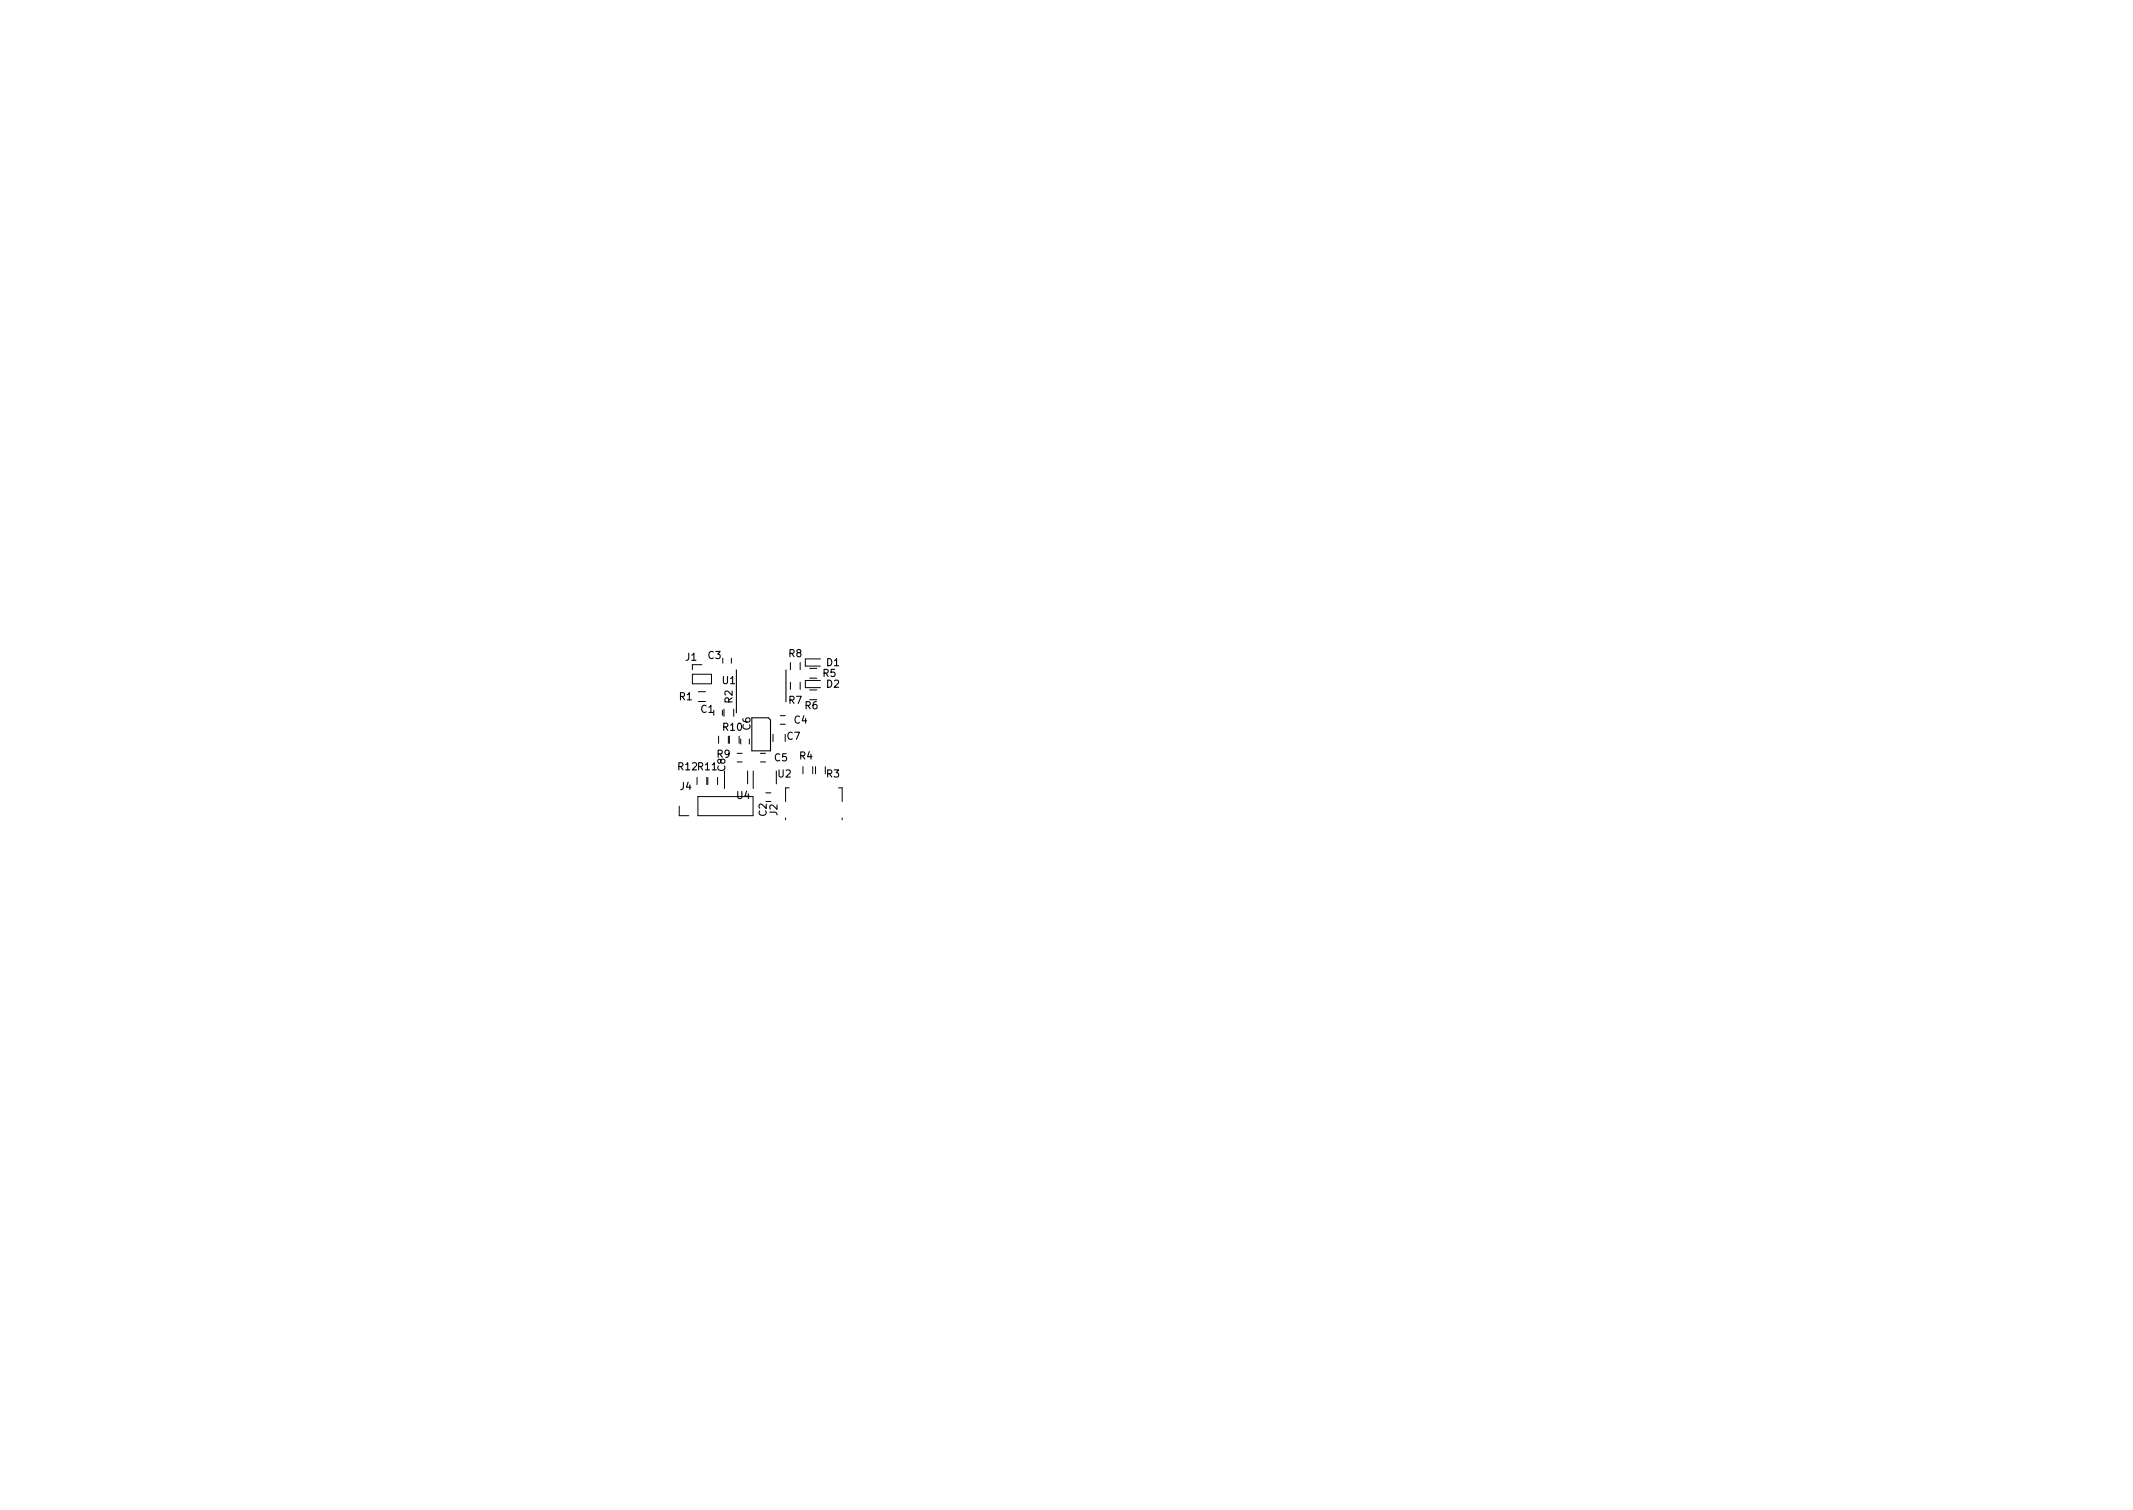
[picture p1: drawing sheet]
<svg xmlns="http://www.w3.org/2000/svg" width="297mm" height="210mm" viewBox="0 0 297 210" stroke-linecap="round" stroke-linejoin="round" font-family="sans-serif">
<defs><g id="words">
<g font-size="1.4">
<text x="95.5" y="92">J1</text>
<text x="98.6" y="91.7">C3</text>
<text x="100.6" y="95.2">U1</text>
<text x="109.9" y="91.5">R8</text>
<text x="114.6" y="94.2">R5</text>
<text x="115.1" y="92.7">D1</text>
<text x="115.1" y="95.7">D2</text>
<text x="94.6" y="97.5">R1</text>
<text x="97.6" y="99.2">C1</text>
<text x="100.7" y="101.7">R10</text>
<text x="102" y="97.9" transform="rotate(-90 102 97.9)">R2</text>
<text x="104.5" y="101.6" transform="rotate(-90 104.5 101.6)">C6</text>
<text x="109.9" y="98">R7</text>
<text x="110.6" y="100.7">C4</text>
<text x="112.1" y="98.7">R6</text>
<text x="94.5" y="107.2">R12R11</text>
<text x="99.9" y="105.5">R9</text>
<text x="101" y="107.4" transform="rotate(-90 101 107.4)">C8</text>
<text x="107.9" y="106">C5</text>
<text x="109.6" y="103">C7</text>
<text x="111.4" y="105.7">R4</text>
<text x="94.7" y="110">J4</text>
<text x="102.6" y="111.2">U4</text>
<text x="106.8" y="113.6" transform="rotate(-90 106.8 113.6)">C2</text>
<text x="108.2" y="113.5" transform="rotate(-90 108.2 113.5)">J2</text>
<text x="108.4" y="108.2">U2</text>
<text x="115.1" y="108.2">R3</text>
</g>
</g></defs>
<g fill="none" stroke="#000" stroke-width=".14">
<path d="M96.4 93.9h2.7v1.3h-2.7zM97.2 97.7h1M97.2 96.3h1M97.8 92.6h-1.4v.6M100.6 98.9v.7M100.7 91.6v.7M100.8 98.7v1M101.8 91.6v.7M102.2 98.7v1M108.7 99.6h.7M110.1 92.2v1M110.1 95v1"/>
<path d="M111.4 92.2v1M111.4 95v1M112.8 94.4h1M112.8 93.1h1M112.8 96.1h1M114.2 91.7h-2.1v1h2.1M114.2 94.7h-2.1v1h2.1M94.6 112.2v1.4h1.3M97.1 108.2v1M97.2 110.9h7.7v2.7h-7.7zM98.4 108.2v1M98.6 108.2v1"/>
<path d="M99.9 108.2v1M100.1 102.5v1M100.9 107.3v2.5M101.4 102.5v1M101.6 102.5v1M102.7 104.9h.7M102.7 106.1h.7M102.9 102.5v1M103.1 102.9v.7M104.1 107.3v1.8M104.4 102.9v.7M104.9 107.3v2.5"/>
<path d="M105.9 104.9h.7M105.9 106.1h.7M106.7 110.4h.7M106.7 111.6h.7M107.7 102.2v1M108.1 107.3v1.8M108.7 100.8h.7M109.4 113.9v.2M109.9 109.7h-.5v1.9M111.8 106.7v1M113.2 106.7v1M113.6 106.7v1"/>
<path d="M114.9 106.7v1M116.8 109.7h.5v1.9M117.3 113.9v.2"/>
</g>
<path d="M102.5 93.3v5.9M104.7 99.9h2.3l.3 .3v4.3h-2.6zM109.5 93.3v4.4" fill="none" stroke="#000" stroke-width=".15"/>
<use href="#words"/>
</svg>
